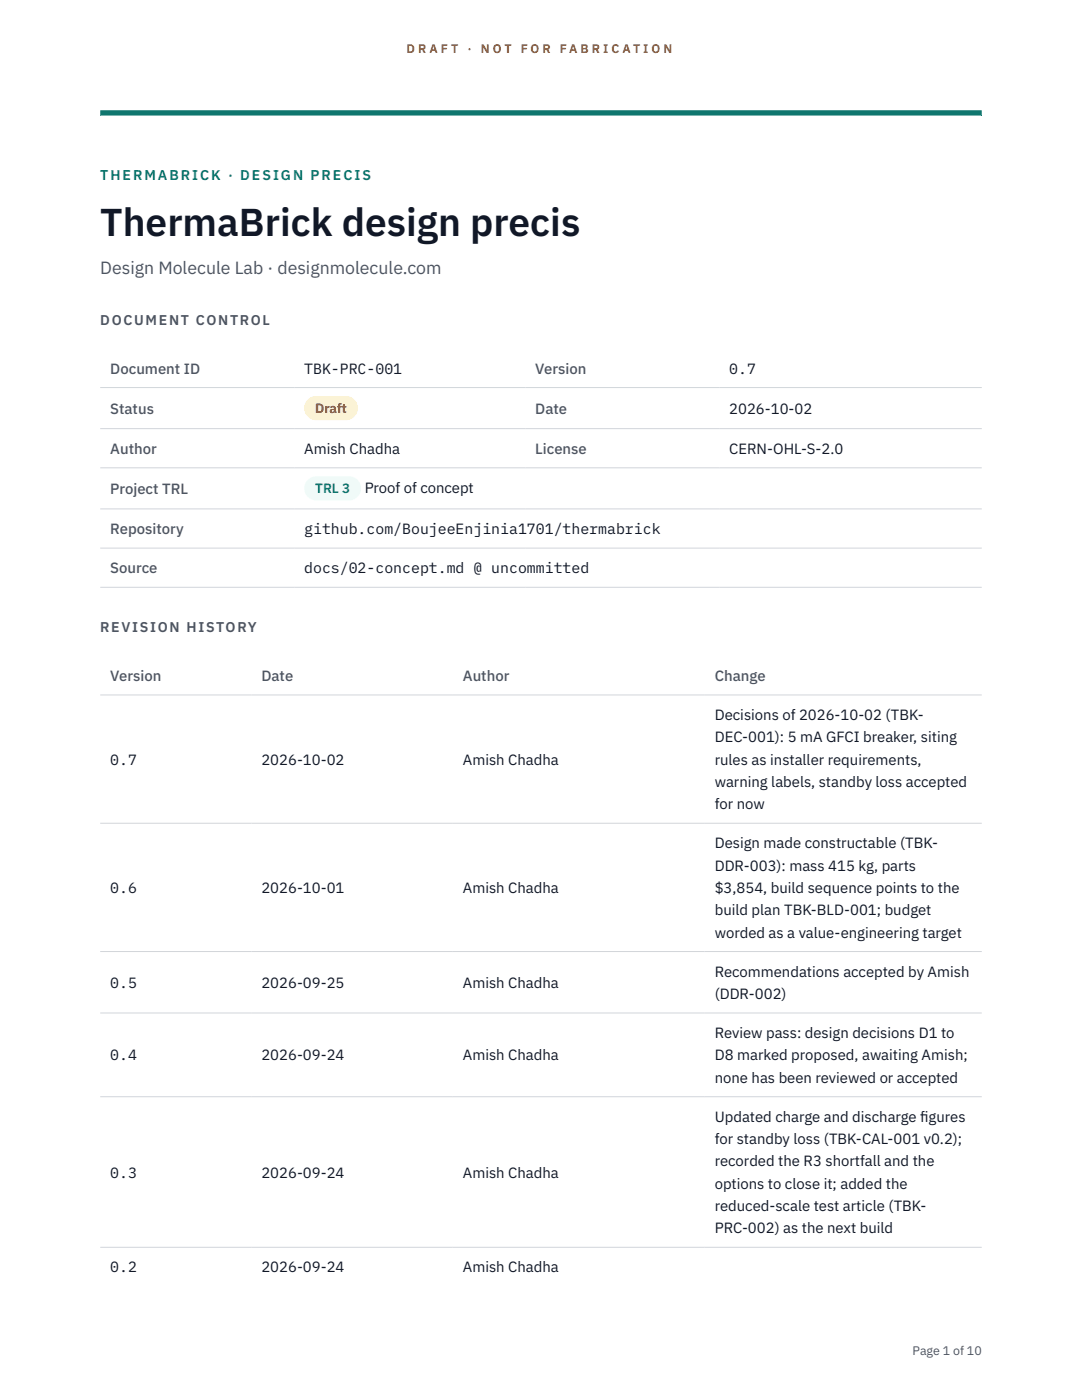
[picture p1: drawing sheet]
<svg xmlns="http://www.w3.org/2000/svg" width="216mm" height="279mm" viewBox="0 0 216 279" stroke-linecap="round" stroke-linejoin="round" font-family="sans-serif">
<defs><g id="words">
<text font-size="7.8" fill="#111827" x="20" y="47.1">ThermaBrick design precis</text>
<text font-size="3.5" fill="#4b5563" x="20" y="54.6">Design Molecule Lab · designmolecule.com</text>
<g font-size="3" fill="#4b5563">
<text x="22" y="74.5">Document ID</text>
<text x="106.8" y="74.5">Version</text>
<text x="22" y="82.6">Status</text>
<text x="106.8" y="82.6">Date</text>
<text x="22" y="90.6">Author</text>
<text x="106.8" y="90.6">License</text>
<text x="22" y="98.6">Project TRL</text>
<text x="22" y="106.6">Repository</text>
<text x="22" y="114.4">Source</text>
<text x="22" y="135.9">Version</text>
<text x="52.2" y="135.9">Date</text>
<text x="92.4" y="135.9">Author</text>
<text x="142.6" y="135.9">Change</text>
</g>
<g font-size="3" fill="#111827">
<text x="60.7" y="74.5">TBK-PRC-001</text>
<text x="145.5" y="74.5">0.7</text>
<text x="145.5" y="82.6">2026-10-02</text>
<text x="60.7" y="90.6">Amish Chadha</text>
<text x="145.5" y="90.6">CERN-OHL-S-2.0</text>
<text x="72.8" y="98.5">Proof of concept</text>
<text x="60.7" y="106.6">github.com/BoujeeEnjinia1701/thermabrick</text>
<text x="60.7" y="114.4">docs/02-concept.md @ uncommitted</text>
<text x="142.6" y="143.7">Decisions of 2026-10-02 (TBK-</text>
<text x="142.6" y="148.2">DEC-001): 5 mA GFCI breaker, siting</text>
<text x="22" y="152.6">0.7</text>
<text x="52.2" y="152.6">2026-10-02</text>
<text x="92.4" y="152.6">Amish Chadha</text>
<text x="142.6" y="152.6">rules as installer requirements,</text>
<text x="142.6" y="157.1">warning labels, standby loss accepted</text>
<text x="142.6" y="161.5">for now</text>
<text x="142.6" y="169.3">Design made constructable (TBK-</text>
<text x="142.6" y="173.8">DDR-003): mass 415 kg, parts</text>
<text x="22" y="178.2">0.6</text>
<text x="52.2" y="178.2">2026-10-01</text>
<text x="92.4" y="178.2">Amish Chadha</text>
<text x="142.6" y="178.2">$3,854, build sequence points to the</text>
<text x="142.6" y="182.7">build plan TBK-BLD-001; budget</text>
<text x="142.6" y="187.1">worded as a value-engineering target</text>
<text x="22" y="197.1">0.5</text>
<text x="52.2" y="197.1">2026-09-25</text>
<text x="92.4" y="197.1">Amish Chadha</text>
<text x="142.6" y="194.9">Recommendations accepted by Amish</text>
<text x="142.6" y="199.4">(DDR-002)</text>
<text x="142.6" y="207.2">Review pass: design decisions D1 to</text>
<text x="22" y="211.6">0.4</text>
<text x="52.2" y="211.6">2026-09-24</text>
<text x="92.4" y="211.6">Amish Chadha</text>
<text x="142.6" y="211.6">D8 marked proposed, awaiting Amish;</text>
<text x="142.6" y="216.1">none has been reviewed or accepted</text>
<text x="142.6" y="223.9">Updated charge and discharge f</text>
<text x="183.6" y="223.9">igures</text>
<text x="142.6" y="228.3">for standby loss (TBK-CAL-001 v0.2);</text>
<text x="142.6" y="232.8">recorded the R3 shortfall and the</text>
<text x="22" y="235">0.3</text>
<text x="52.2" y="235">2026-09-24</text>
<text x="92.4" y="235">Amish Chadha</text>
<text x="142.6" y="237.2">options to close it; added the</text>
<text x="142.6" y="241.7">reduced-scale test article (TBK-</text>
<text x="142.6" y="246.1">PRC-002) as the next build</text>
<text x="22" y="253.9">0.2</text>
<text x="52.2" y="253.9">2026-09-24</text>
<text x="92.4" y="253.9">Amish Chadha</text>
</g>
<text font-size="2.8" fill="#0f766e" x="20" y="36">THERMABRICK · DESIGN PRECIS</text>
<g font-size="2.8" fill="#4b5563">
<text x="20" y="64.8">DOCUMENT CONTROL</text>
<text x="20" y="126.2">REVISION HISTORY</text>
</g>
<text font-size="2.7" fill="#92400e" x="62.9" y="82.5">Draft</text>
<text font-size="2.7" fill="#0f766e" x="62.9" y="98.5">TRL 3</text>
<g font-size="2.5" fill="#b45309">
<text x="81.1" y="10.5">D R A F T</text>
<text x="93.3" y="10.5">·</text>
<text x="95.9" y="10.5">N O T</text>
<text x="103.9" y="10.5">F O R</text>
<text x="111.7" y="10.5">F A B R I C A T I O N</text>
</g>
<text font-size="2.5" fill="#4b5563" x="182.1" y="270.3">Page 1 of 10</text>
</g></defs>
<path d="M20 23.1h175.9zM20 22h175.9v1.1h-175.9z" fill-rule="evenodd" fill="#0f766e"/>
<path d="M20 77.3h175.9M20 85.5h175.9M20 93.4h175.9M20 101.6h175.9M20 109.4h175.9M20 117.2h175.9M20 138.7h175.9M20 164.3h175.9M20 189.9h175.9M20 202.2h175.9M20 218.9h175.9M20 248.9h175.9" fill="none" stroke="#d1d5db" stroke-width=".2"/>
<path d="M60.7 79h10.7v4.9h-10.7z" fill="#fef3c7"/>
<path d="M60.7 95.1h11.4v4.8h-11.4z" fill="#f0fdfa"/>
<use href="#words"/>
</svg>
